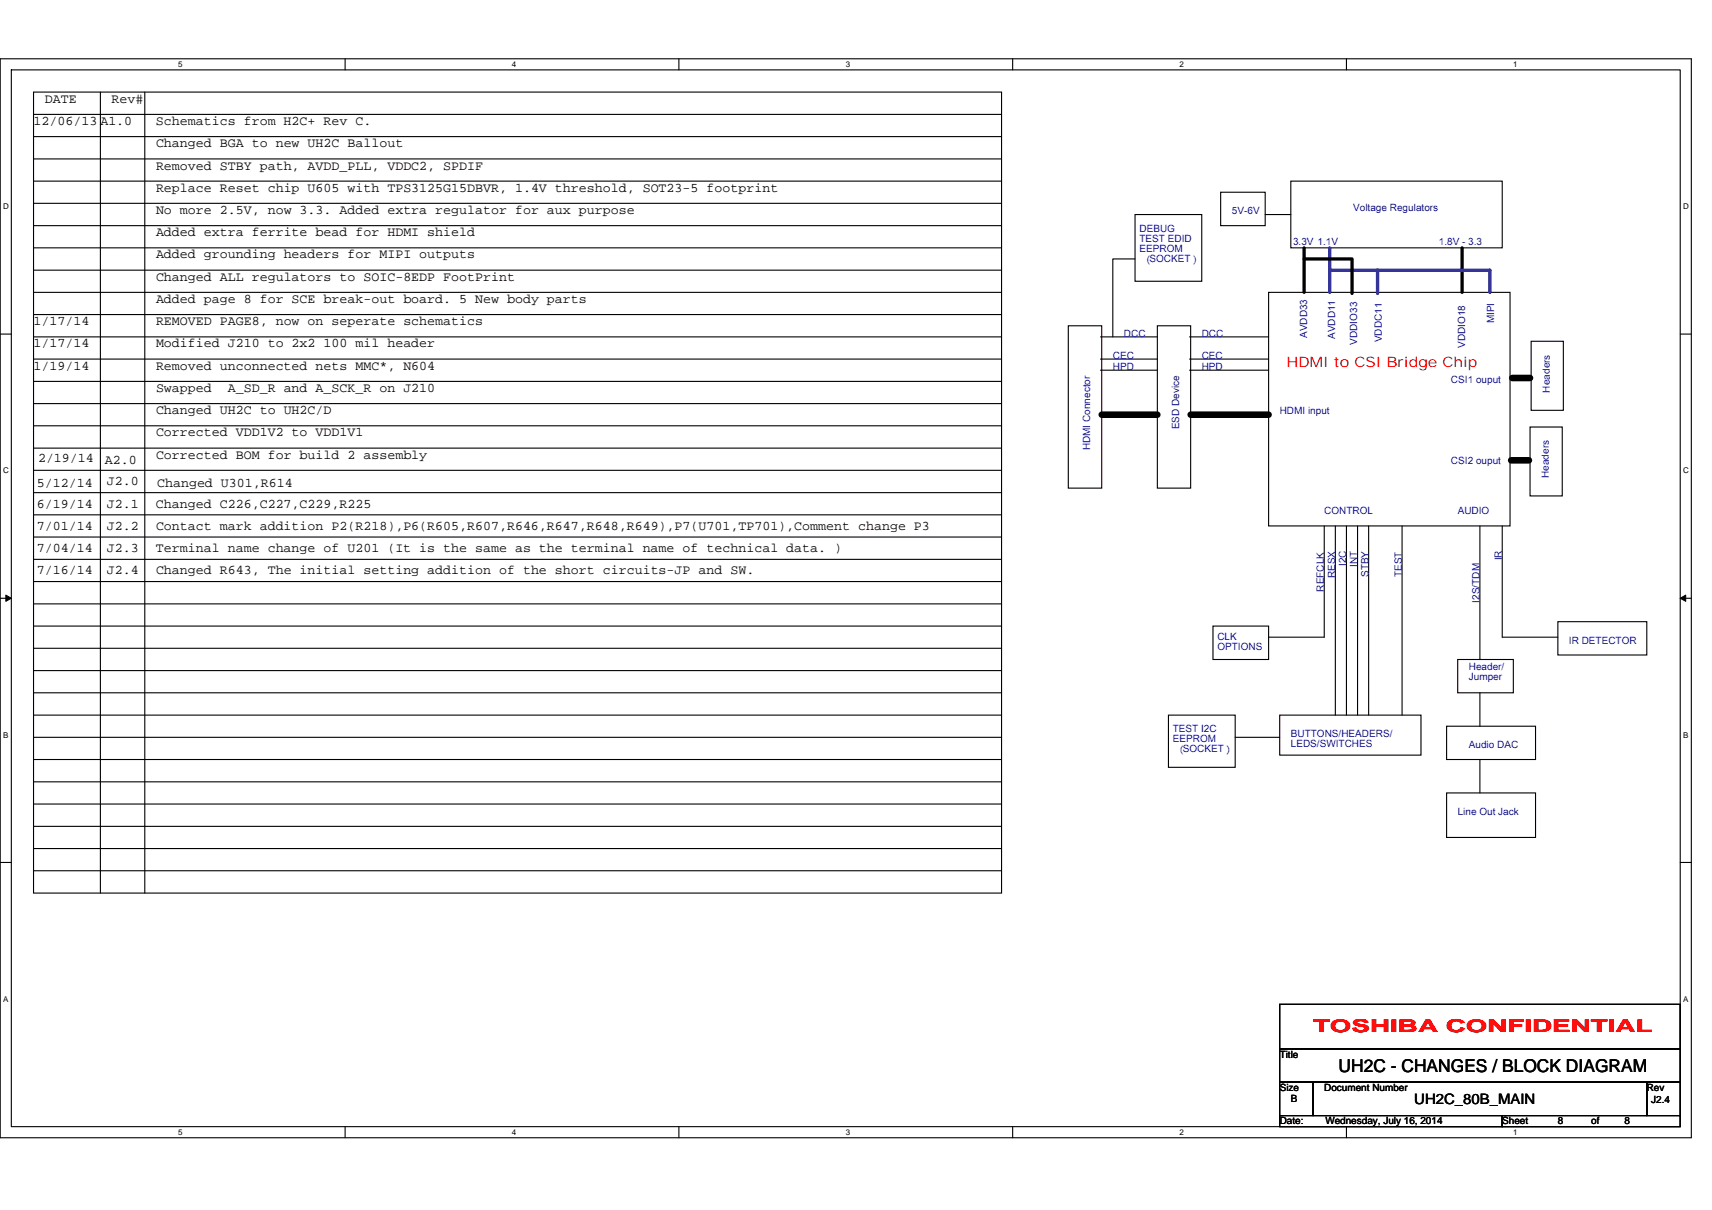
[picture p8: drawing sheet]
<svg xmlns="http://www.w3.org/2000/svg" width="297mm" height="210mm" viewBox="0 0 297 210" stroke-linecap="round" stroke-linejoin="round" font-family="sans-serif">
<defs><g id="words">
<text font-size="3.1" fill="#f00" x="227.8" y="179">TOSHIBA CONFIDENTIAL</text>
<text font-size="3.1" x="232.3" y="186.1">UH2C - CHANGES / BLOCK DIAGRAM</text>
<text font-size="2.5" fill="#f00" x="223.2" y="63.7">HDMI to CSI Bridge Chip</text>
<text font-size="2.5" x="245.4" y="191.6">UH2C_80B_MAIN</text>
<g font-size="2.3">
<text x="7.8" y="17.8">DATE</text>
<text x="19.3" y="17.8">Rev#</text>
<text x="5.8" y="21.7">12/06/13 A1.0</text>
<text x="27.1" y="21.7">Schematics from H2C+ Rev C.</text>
<text x="27.1" y="25.5">Changed BGA to new UH2C Ballout</text>
<text x="27.1" y="29.4">Removed STBY path, AVDD_PLL, VDDC2, SPDIF</text>
<text x="27.1" y="33.3">Replace Reset chip U605 with TPS3125G15DBVR, 1.4V threshold, SOT23-5 footprint</text>
<text x="27.1" y="37.1">No more 2.5V, now 3.3. Added extra regulator for aux purpose</text>
<text x="27.1" y="41">Added extra ferrite bead for HDMI shield</text>
<text x="27.1" y="44.9">Added grounding headers for MIPI outputs</text>
<text x="27.1" y="48.7">Changed ALL regulators to SOIC-8EDP FootPrint</text>
<text x="27.1" y="52.6">Added page 8 for SCE break-out board. 5 New body parts</text>
<text x="5.8" y="56.4">1/17/14</text>
<text x="27.1" y="56.4">REMOVED PAGE8, now on seperate schematics</text>
<text x="5.8" y="60.3">1/17/14</text>
<text x="5.8" y="64.2">1/19/14</text>
<text x="27.1" y="64.2">Removed unconnected nets MMC*, N604</text>
<text x="27.1" y="60.3">Modified J210 to 2x2 100 mil header</text>
<text x="27.1" y="68">Swapped</text>
<text x="27.1" y="71.9">Changed UH2C to UH2C/D</text>
<text x="39.5" y="68">A_SD_R and A_SCK_R on J210</text>
<text x="27.1" y="75.7">Corrected VDD1V2 to VDD1V1</text>
<text x="6.6" y="80.2">2/19/14</text>
<text x="18.2" y="80.6">A2.0</text>
<text x="27.1" y="79.6">Corrected BOM for build 2 assembly</text>
<text x="6.4" y="84.4">5/12/14</text>
<text x="6.4" y="88.1">6/19/14</text>
<text x="18.6" y="88.1">J2.1</text>
<text x="18.6" y="84.2">J2.0</text>
<text x="27.1" y="88.1">Changed C226,C227,C229,R225</text>
<text x="27.3" y="84.4">Changed U301,R614</text>
<text x="6.4" y="91.9">7/01/14</text>
<text x="6.4" y="95.8">7/04/14</text>
<text x="18.6" y="95.8">J2.3</text>
<text x="18.6" y="91.9">J2.2</text>
<text x="27.1" y="95.8">Terminal name change of U201 (It is the same as the terminal name of technical data. )</text>
<text x="27.1" y="91.9">Contact mark addition P2(R218),P6(R605,R607,R646,R647,R648,R649),P7(U701,TP701),Comment change P3</text>
<text x="6.4" y="99.7">7/16/14</text>
<text x="18.6" y="99.7">J2.4</text>
<text x="27.1" y="99.7">Changed R643, The initial setting addition of the short circuits-JP and SW.</text>
</g>
<g font-size="1.7" fill="#00f">
<text x="197.7" y="40.2">DEBUG</text>
<text x="197.7" y="42">TEST EDID</text>
<text x="213.7" y="37.1">5V-6V</text>
<text x="234.8" y="36.6">Voltage Regulators</text>
<text x="197.7" y="43.7">EEPROM</text>
<text x="199.5" y="45.4">SOCKET</text>
<text x="199.6" y="45.9" transform="rotate(-90 199.6 45.9)">︵</text>
<text x="208.4" y="45.9" transform="rotate(-90 208.4 45.9)">︶</text>
<text x="224.3" y="42.6">3.3V 1.1V</text>
<text x="249.6" y="42.6">1.8V - 3.3</text>
<text x="195" y="58.4">DCC</text>
<text x="208.5" y="58.4">DCC</text>
<text x="226.8" y="58.7" transform="rotate(-90 226.8 58.7)">AVDD33</text>
<text x="231.6" y="58.8" transform="rotate(-90 231.6 58.8)">AVDD11</text>
<text x="235.5" y="59.8" transform="rotate(-90 235.5 59.8)">VDDIO33</text>
<text x="239.8" y="59.4" transform="rotate(-90 239.8 59.4)">VDDC11</text>
<text x="259.2" y="56.1" transform="rotate(-90 259.2 56.1)">MIPI</text>
<text x="193.1" y="64.2">HPD</text>
<text x="193.1" y="62.3">CEC</text>
<text x="208.5" y="62.3">CEC</text>
<text x="208.5" y="64.2">HPD</text>
<text x="254.2" y="60.4" transform="rotate(-90 254.2 60.4)">VDDIO18</text>
<text x="222" y="71.9">HDMI input</text>
<text x="251.8" y="66.5">CSI1 ouput</text>
<text x="268.9" y="68.1" transform="rotate(-90 268.9 68.1)">Headers</text>
<text x="204.6" y="74.5" transform="rotate(-90 204.6 74.5)">ESDDevice</text>
<text x="189.2" y="78.1" transform="rotate(-90 189.2 78.1)">HDMI Connector</text>
<text x="251.8" y="80.6">CSI2 ouput</text>
<text x="268.7" y="83" transform="rotate(-90 268.7 83)">Headers</text>
<text x="229.8" y="89.3">CONTROL</text>
<text x="252.9" y="89.3">AUDIO</text>
<text x="231.6" y="100.4" transform="rotate(-90 231.6 100.4)">RESX</text>
<text x="233.6" y="98.2" transform="rotate(-90 233.6 98.2)">I2C</text>
<text x="235.5" y="98.4" transform="rotate(-90 235.5 98.4)">INT</text>
<text x="237.4" y="100.2" transform="rotate(-90 237.4 100.2)">STBY</text>
<text x="243.2" y="100.2" transform="rotate(-90 243.2 100.2)">TEST</text>
<text x="260.6" y="97.3" transform="rotate(-90 260.6 97.3)">IR</text>
<text x="229.7" y="102.7" transform="rotate(-90 229.7 102.7)">REFCLK</text>
<text x="256.7" y="104.6" transform="rotate(-90 256.7 104.6)">I2S/TDM</text>
<text x="211.2" y="112.8">OPTIONS</text>
<text x="211.2" y="111.1">CLK</text>
<text x="272.2" y="111.7">IR DETECTOR</text>
<text x="254.8" y="116.3">Header/</text>
<text x="254.8" y="118">Jumper</text>
<text x="203.5" y="127.1">TEST I2C</text>
<text x="203.5" y="128.8">EEPROM</text>
<text x="205.2" y="130.6">SOCKET</text>
<text x="205.3" y="131" transform="rotate(-90 205.3 131)">︵</text>
<text x="214.2" y="131" transform="rotate(-90 214.2 131)">︶</text>
<text x="224" y="129.6">LEDS/SWITCHES</text>
<text x="224" y="127.9">BUTTONS/HEADERS/</text>
<text x="254.8" y="129.8">Audio DAC</text>
<text x="252.9" y="141.4">Line Out Jack</text>
</g>
<g font-size="1.7">
<text x="222" y="183.6">Title</text>
<text x="222" y="189.3">Size</text>
<text x="224" y="191.3">B</text>
<text x="229.8" y="189.3">Document Number</text>
<text x="285.7" y="189.3">Rev</text>
<text x="286.5" y="191.5">J2.4</text>
<text x="222" y="195.1">Date:</text>
<text x="230" y="195.1">Wednesday, July 16, 2014</text>
<text x="260.6" y="195.1">Sheet</text>
<text x="270.3" y="195.1">8</text>
<text x="276.1" y="195.1">of</text>
<text x="281.9" y="195.1">8</text>
</g>
<g font-size="1.4">
<text x="30.9" y="11.7">5</text>
<text x="88.8" y="11.7">4</text>
<text x="146.7" y="11.7">3</text>
<text x="204.7" y="11.7">2</text>
<text x="262.6" y="11.7">1</text>
<text x=".5" y="36.3">D</text>
<text x="292" y="36.3">D</text>
<text x=".5" y="82.1">C</text>
<text x="292" y="82.1">C</text>
<text x=".5" y="128">B</text>
<text x="292" y="128">B</text>
<text x=".5" y="173.8">A</text>
<text x="292" y="173.8">A</text>
<text x="30.9" y="197">5</text>
<text x="88.8" y="197">4</text>
<text x="146.7" y="197">3</text>
<text x="204.7" y="197">2</text>
<text x="262.6" y="197">1</text>
</g>
</g></defs>
<path d="M0 10.2h293.5v187.2h-293.5zM2 12.1h289.5v183.4h-289.5z" fill="none" stroke="#000" stroke-width=".19"/>
<g fill="#fff">
<path d="M30.9 10.4h.8v1.6h-.8z"/>
<path d="M30.9 195.7h.8v1.6h-.8z"/>
</g>
<path d="M59.9 10.2v1.9M59.9 195.5v1.9" fill="none" stroke="#000" stroke-width=".19"/>
<g fill="#fff">
<path d="M88.8 10.4h.8v1.6h-.8z"/>
<path d="M88.8 195.7h.8v1.6h-.8z"/>
</g>
<path d="M117.8 10.2v1.9M117.8 195.5v1.9" fill="none" stroke="#000" stroke-width=".19"/>
<g fill="#fff">
<path d="M146.7 10.4h.8v1.6h-.8z"/>
<path d="M146.7 195.7h.8v1.6h-.8z"/>
</g>
<path d="M175.7 10.2v1.9M175.7 195.5v1.9" fill="none" stroke="#000" stroke-width=".19"/>
<g fill="#fff">
<path d="M204.7 10.4h.7v1.6h-.7z"/>
<path d="M204.7 195.7h.7v1.6h-.7z"/>
</g>
<path d="M233.6 10.2v1.9M233.6 195.5v1.9" fill="none" stroke="#000" stroke-width=".19"/>
<g fill="#fff">
<path d="M262.6 10.4h.7v1.6h-.7z"/>
<path d="M262.6 195.7h.7v1.6h-.7z"/>
<path d="M.5 35.1h1v1.5h-1z"/>
<path d="M292 35.1h1v1.5h-1z"/>
<path d="M.5 80.9h1v1.5h-1z"/>
<path d="M292 80.9h1v1.5h-1z"/>
</g>
<path d="M0 58h2M291.5 58h2" fill="none" stroke="#000" stroke-width=".19"/>
<g fill="#fff">
<path d="M.5 126.7h.9v1.6h-.9z"/>
<path d="M292 126.7h.9v1.6h-.9z"/>
</g>
<path d="M0 103.8h2M291.5 103.8h2" fill="none" stroke="#000" stroke-width=".19"/>
<path d="M1 103.3l1 .5-1 .6zM291.5 103.8l1-.5v1.1z" fill="#000" stroke="#000" stroke-width=".17"/>
<g fill="#fff">
<path d="M.5 172.6h.9v1.5h-.9z"/>
<path d="M292 172.6h.9v1.5h-.9z"/>
</g>
<g fill="none" stroke="#000" stroke-width=".19">
<path d="M5.8 16h168v139h-168zM5.8 19.9h168M17.4 16v139M25.1 16v139M5.8 23.7h168M5.8 27.6h168M5.8 31.4h168M5.8 35.3h168M5.8 39.2h168M196.9 37.2h11.6v11.6h-11.6zM211.8 33.4h7.7v5.8h-7.7zM219.5 37.2h4.5"/>
<path d="M224 31.4h36.6v11.6h-36.6zM5.8 43h168M5.8 46.9h168M5.8 50.7h168M5.8 54.6h168M5.8 58.5h168M185.4 56.5h5.8v28.2h-5.8zM190.9 58.5h9.9M196.9 44.9h-3.8v13.6M200.8 56.5h5.8v28.2h-5.8zM206.4 58.5h13.7M220.1 50.7h41.9v40.6h-41.9z"/>
<path d="M265.7 59.2h5.5v12h-5.5zM5.8 62.3h168M5.8 66.2h168M5.8 70h168M5.8 73.9h168M5.8 77.8h168M190.9 62.3h9.9M190.9 64.2h9.9M206.4 62.3h13.7M206.4 64.2h13.7M265.5 74.1h5.6v12h-5.6zM5.8 81.6h168"/>
<path d="M5.8 85.5h168M5.8 89.3h168M5.8 93.2h168M5.8 97.1h168M229.8 91.3v19.3h-9.7M231.7 91.3v32.8M233.6 91.3v32.8M235.5 91.3v32.8M237.5 91.3v32.8M243.3 91.3v32.8M256.8 91.3v23.1M260.6 91.3v19.3h9.7"/>
<path d="M5.8 100.9h168M5.8 104.8h168M5.8 108.6h168M5.8 112.5h168M5.8 116.4h168M210.5 108.6h9.6v5.8h-9.6zM252.9 114.4h9.7v5.8h-9.7zM270.3 107.9h15.4v5.8h-15.4zM5.8 120.2h168M5.8 124.1h168M5.8 128h168M5.8 131.8h168"/>
<path d="M5.8 135.7h168M5.8 139.5h168M202.7 124.1h11.6v9.1h-11.6zM214.3 128h7.7M222 124.1h24.5v6.9h-24.5zM251 126h15.4v5.8h-15.4zM251 137.6h15.4v7.7h-15.4zM256.8 120.2v5.8M256.8 131.8v5.8M0 149.7h2M5.8 143.4h168M5.8 147.3h168"/>
<path d="M5.8 151.1h168M291.5 149.7h2M222 174.3h69.5v7.7h-69.5zM222 182h69.5v5.8h-69.5zM222 187.8h5.8v5.8h-5.8zM222 193.6h38.6v1.9h-38.6zM227.8 187.8h57.9v5.8h-57.9zM260.6 193.6h30.9v1.9h-30.9zM285.7 187.8h5.8v5.8h-5.8z"/>
</g>
<path d="M191.2 72h9.6M206.6 72h13.5M262.2 79.9h3.1M262.4 65.6h3.1" fill="none" stroke="#000" stroke-width="1.1"/>
<path d="M230.7 43v7.7M230.9 46.9h27.6v3.8M239 46.9v4" fill="none" stroke="#00f" stroke-width=".57"/>
<path d="M226.3 43v7.7M226.3 44.9h8.1M234.6 44.9v6M253.7 43v7.7" fill="none" stroke="#000" stroke-width=".57"/>
<use href="#words"/>
</svg>
